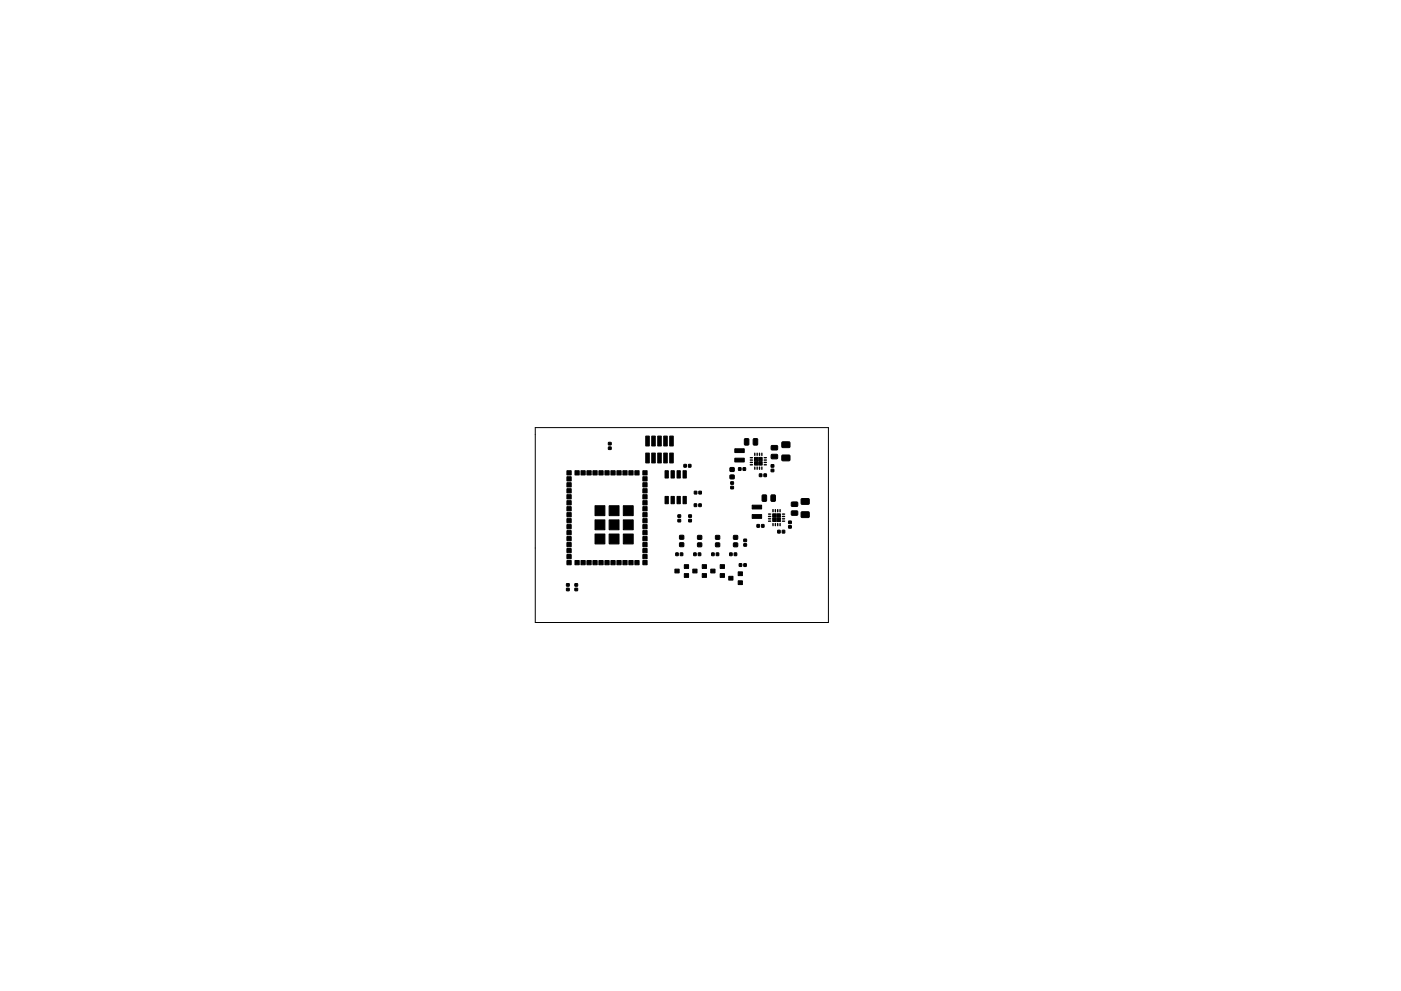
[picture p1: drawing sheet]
<svg xmlns="http://www.w3.org/2000/svg" width="297mm" height="210mm" viewBox="0 0 297 210" stroke-linecap="round" stroke-linejoin="round" font-family="sans-serif">
<path d="M113.5 90.7h62.1v41.4h-62.1z" fill="none" stroke="#000" stroke-width=".21"/>
<g fill="#000" stroke="#000" stroke-width=".21">
<path d="M120.2 99.9h.9v.9h-.9zM121.9 99.9h.9v.9h-.9zM123.2 99.9h.9v.9h-.9zM124.4 99.9h.9v.9h-.9zM125.7 99.9h.9v.9h-.9zM127 99.9h.9v.9h-.9zM128.3 99.9h.9v.9h-.9zM129 93.9h.6v.5h-.6zM129 94.8h.6v.5l-.6 .1zM129.5 99.9h.9v.9h-.9zM130.8 99.9h.9v.9h-.9zM132.1 99.9h.9v.9h-.9z"/>
<path d="M133.3 99.9h.9v.9h-.9zM134.6 99.9h.9v.9h-.9zM136.3 99.9h.9v.9h-.9zM136.9 92.5h.8v2.1h-.8zM136.9 96.1h.8v2.1h-.8zM138.2 92.5h.7v2.1h-.7zM138.2 96.1h.7v2.1h-.7zM139.5 92.5h.7v2.1h-.7zM139.5 96.1h.7v2.1h-.7zM140.7 92.5h.8v2.1h-.8zM140.7 96.1h.8v2.1h-.8zM141 99.9h.7v1.5h-.7z"/>
<path d="M142 92.5h.7v2.1h-.7zM142 96.1h.7v2.1h-.7zM142.3 99.9h.7v1.5h-.7zM143.5 99.9h.7v1.5h-.7zM145 98.5l.5 .1v.5h-.5zM144.8 99.9h.7v1.5h-.7zM146 98.5l.5 .1v.5h-.5zM154.8 99.2h.8v.8h-.8zM156.6 99.2h.5v.6h-.5zM155.8 95.2h2v.8h-2zM155.8 97.2h2v.8h-2zM157.6 99.2h.5v.6h-.5z"/>
<path d="M157.9 93.1l.8 .1v1.2l-.9-.1zM160 97h.7v.8h-.7zM160 97.9h.7v.8h-.7zM159.8 93.1l.8 .1-.1 1.2-.8-.1zM160.9 97h.7v.8h-.7zM160.9 97.9h.7v.8h-.7zM163.5 99.6h.5l.1 .5h-.6zM163.5 98.6h.5l.1 .5h-.6zM163.6 94.6l1.2-.1v.9h-1.2zM163.6 96.5l1.2-.1v.8l-1.2 .1zM165.8 93.8h1.6l.1 1.1h-1.6zM165.8 96.6h1.6l.1 1.1h-1.6z"/>
<path d="M120.2 118.9h.9v.9h-.9zM120.2 117.7h.9v.9h-.9zM120.2 116.4h.9v.9h-.9zM120.2 115.1h.9v.9h-.9zM120.2 113.8h.9v.9h-.9zM120.2 112.6h.9v.9h-.9zM120.2 111.3h.9v.9h-.9zM120.2 110h.9v.9h-.9zM120.2 108.8h.9v.9h-.9zM120.2 107.5h.9v.9h-.9zM120.2 106.2h.9v.9h-.9zM120.2 105h.9v.9h-.9z"/>
<path d="M120.2 103.7h.9v.9h-.9zM120.2 102.4h.9v.9h-.9zM120.2 101.1h.9v.9h-.9zM121.9 118.9h.9v.9h-.9zM123.2 118.9h.9v.9h-.9zM124.4 118.9h.9v.9h-.9zM125.7 118.9h.9v.9h-.9zM126.2 107.3h2.1v2.1h-2.1zM126.2 110.3h2.1v2.1h-2.1zM126.2 113.3h2.1v2.1h-2.1zM127 118.9h.9v.9h-.9zM128.3 118.9h.9v.9h-.9z"/>
<path d="M129.2 107.3h2.1v2.1h-2.1zM129.2 110.3h2.1v2.1h-2.1zM129.2 113.3h2.1v2.1h-2.1zM129.5 118.9h.9v.9h-.9zM130.8 118.9h.9v.9h-.9zM132.1 118.9h.9v.9h-.9zM132.2 107.3h2.1v2.1h-2.1zM132.2 110.3h2.1v2.1h-2.1zM132.2 113.3h2.1v2.1h-2.1zM133.3 118.9h.9v.9h-.9zM134.6 118.9h.9v.9h-.9zM136.3 101.1h.9v.9h-.9z"/>
<path d="M136.3 102.4h.9v.9h-.9zM136.3 103.7h.9v.9h-.9zM136.3 105h.9v.9h-.9zM136.3 106.2h.9v.9h-.9zM136.3 107.5h.9v.9h-.9zM136.3 108.8h.9v.9h-.9zM136.3 110h.9v.9h-.9zM136.3 111.3h.9v.9h-.9zM136.3 112.6h.9v.9h-.9zM136.3 113.8h.9v.9h-.9zM136.3 115.1h.9v.9h-.9zM136.3 116.4h.9v.9h-.9z"/>
<path d="M136.3 117.7h.9v.9h-.9zM136.3 118.9h.9v.9h-.9zM141 105.3h.7v1.6h-.7zM142.3 105.3h.7v1.6h-.7zM143.3 117.3h.5v.6h-.5zM143.7 109.2h.6v.5l-.5 .1zM143.7 110.2h.6v.5h-.5zM143.5 105.3h.7v1.6h-.7zM144.3 117.3h.5l-.1 .6h-.5zM144.1 113.6h.8l.1 .7-.9 .1zM144.1 115.2h.8l.1 .7-.9 .1zM144.8 105.3h.7v1.6h-.7z"/>
<path d="M145.1 119.8h.9v.8h-.9zM146 109.2h.6v.5l-.6 .1zM146 110.2h.6v.5h-.6zM147.1 117.3h.5v.6h-.5zM147.2 106.9h.5v.6l-.5-.1zM147.2 104.2h.5v.6h-.5zM148.1 117.3h.5v.6h-.5zM148.2 106.9h.5v.6l-.5-.1zM148.2 104.2h.5v.6h-.5zM147.9 113.6h.8l.1 .8h-.9zM147.9 115.2h.8l.1 .7-.9 .1zM148.9 119.8h.9v.8h-.9z"/>
<path d="M150.9 117.3h.5v.6h-.5zM151.9 117.3h.5v.6h-.5zM151.7 113.6h.8l.1 .8h-.8zM151.7 115.2h.8l.1 .7-.8 .1zM152.7 119.8h.9v.8h-.9zM154.7 117.3h.5v.6h-.5zM154.9 103.2h.6v.5h-.5zM154.9 102.2h.6v.5h-.5zM154.8 100.8h.8v.7l-.8 .1zM155.7 117.3h.5v.6h-.5zM155.5 113.6h.9v.8h-.8zM155.5 115.2h.9v.7l-.8 .1z"/>
<path d="M156.7 119.6h.6l-.1 .6-.5-.1zM157.7 119.6h.5v.6l-.5-.1zM157.7 115.4h.6v.5h-.6zM157.7 114.4h.6v.5h-.6zM160.5 111.3h.5v.6l-.5-.1zM161 100.6h.5v.5h-.5zM159.5 107.2h2v.8h-2zM159.5 109.2h2v.8h-2zM161.5 111.3h.5v.6l-.5-.1zM161.6 105.1h.9l-.1 1.2h-.8zM162 100.6h.5v.5h-.5zM163.8 109h.8v.7h-.8z"/>
<path d="M163.8 109.9h.8v.7h-.8zM163.5 105.1h.9l-.1 1.2h-.8zM164.7 109h.8v.7h-.8zM164.7 109.9h.8v.7h-.8zM164.9 112.5h.5v.6h-.5zM165.9 112.5h.5v.6h-.5zM167.2 111.5h.6v.5h-.6zM167.2 110.6h.6v.5h-.6zM167.8 106.6l1.2-.1 .1 .9h-1.2zM167.8 108.4h1.2l.1 .8-1.2 .1zM169.9 105.8h1.6v1.1l-1.6 .1zM169.9 108.6h1.6v1.1l-1.6 .1z"/>
<path d="M120.1 124.8h.6v.5h-.6zM120.1 123.8h.6v.5l-.6 .1zM121.9 124.8h.5l.1 .5h-.6zM121.9 123.8h.5l.1 .5-.6 .1zM143.1 120.8h.9v.8h-.9zM145.1 121.7h.9v.8h-.9zM146.9 120.8h.9v.8h-.9zM148.9 121.7h.9v.8h-.9zM150.7 120.8h.9v.8h-.9zM152.7 121.7h.9v.8h-.9zM154.5 122.3h.9v.8h-.9zM156.5 121.3h.9v.8h-.9z"/>
<path d="M156.5 123.2h.9v.8h-.9z"/>
</g>
<g fill="none" stroke="#000" stroke-width=".3">
<path d="M159.1 97.1h.4M159.1 97.6h.4M159.1 98.1h.4M159.1 98.6h.4M160 96.2v.4M160 99.1v.5M160.5 96.2v.4M160.5 99.1v.5M161 96.2v.4M161 99.1v.5M161.5 96.2v.4M161.5 99.1v.5"/>
<path d="M162 97.1h.5M162 97.6h.5M162 98.1h.5M162 98.6h.5M162.9 109.1h.5M162.9 109.6h.5M162.9 110.1h.5M162.9 110.6h.5M163.9 108.1v.5M163.9 111.1v.4M164.4 108.1v.5M164.4 111.1v.4"/>
<path d="M164.9 108.1v.5M164.9 111.1v.4M165.4 108.1v.5M165.4 111.1v.4M165.9 109.1h.4M165.9 109.6h.4M165.9 110.1h.4M165.9 110.6h.4"/>
</g>
</svg>
